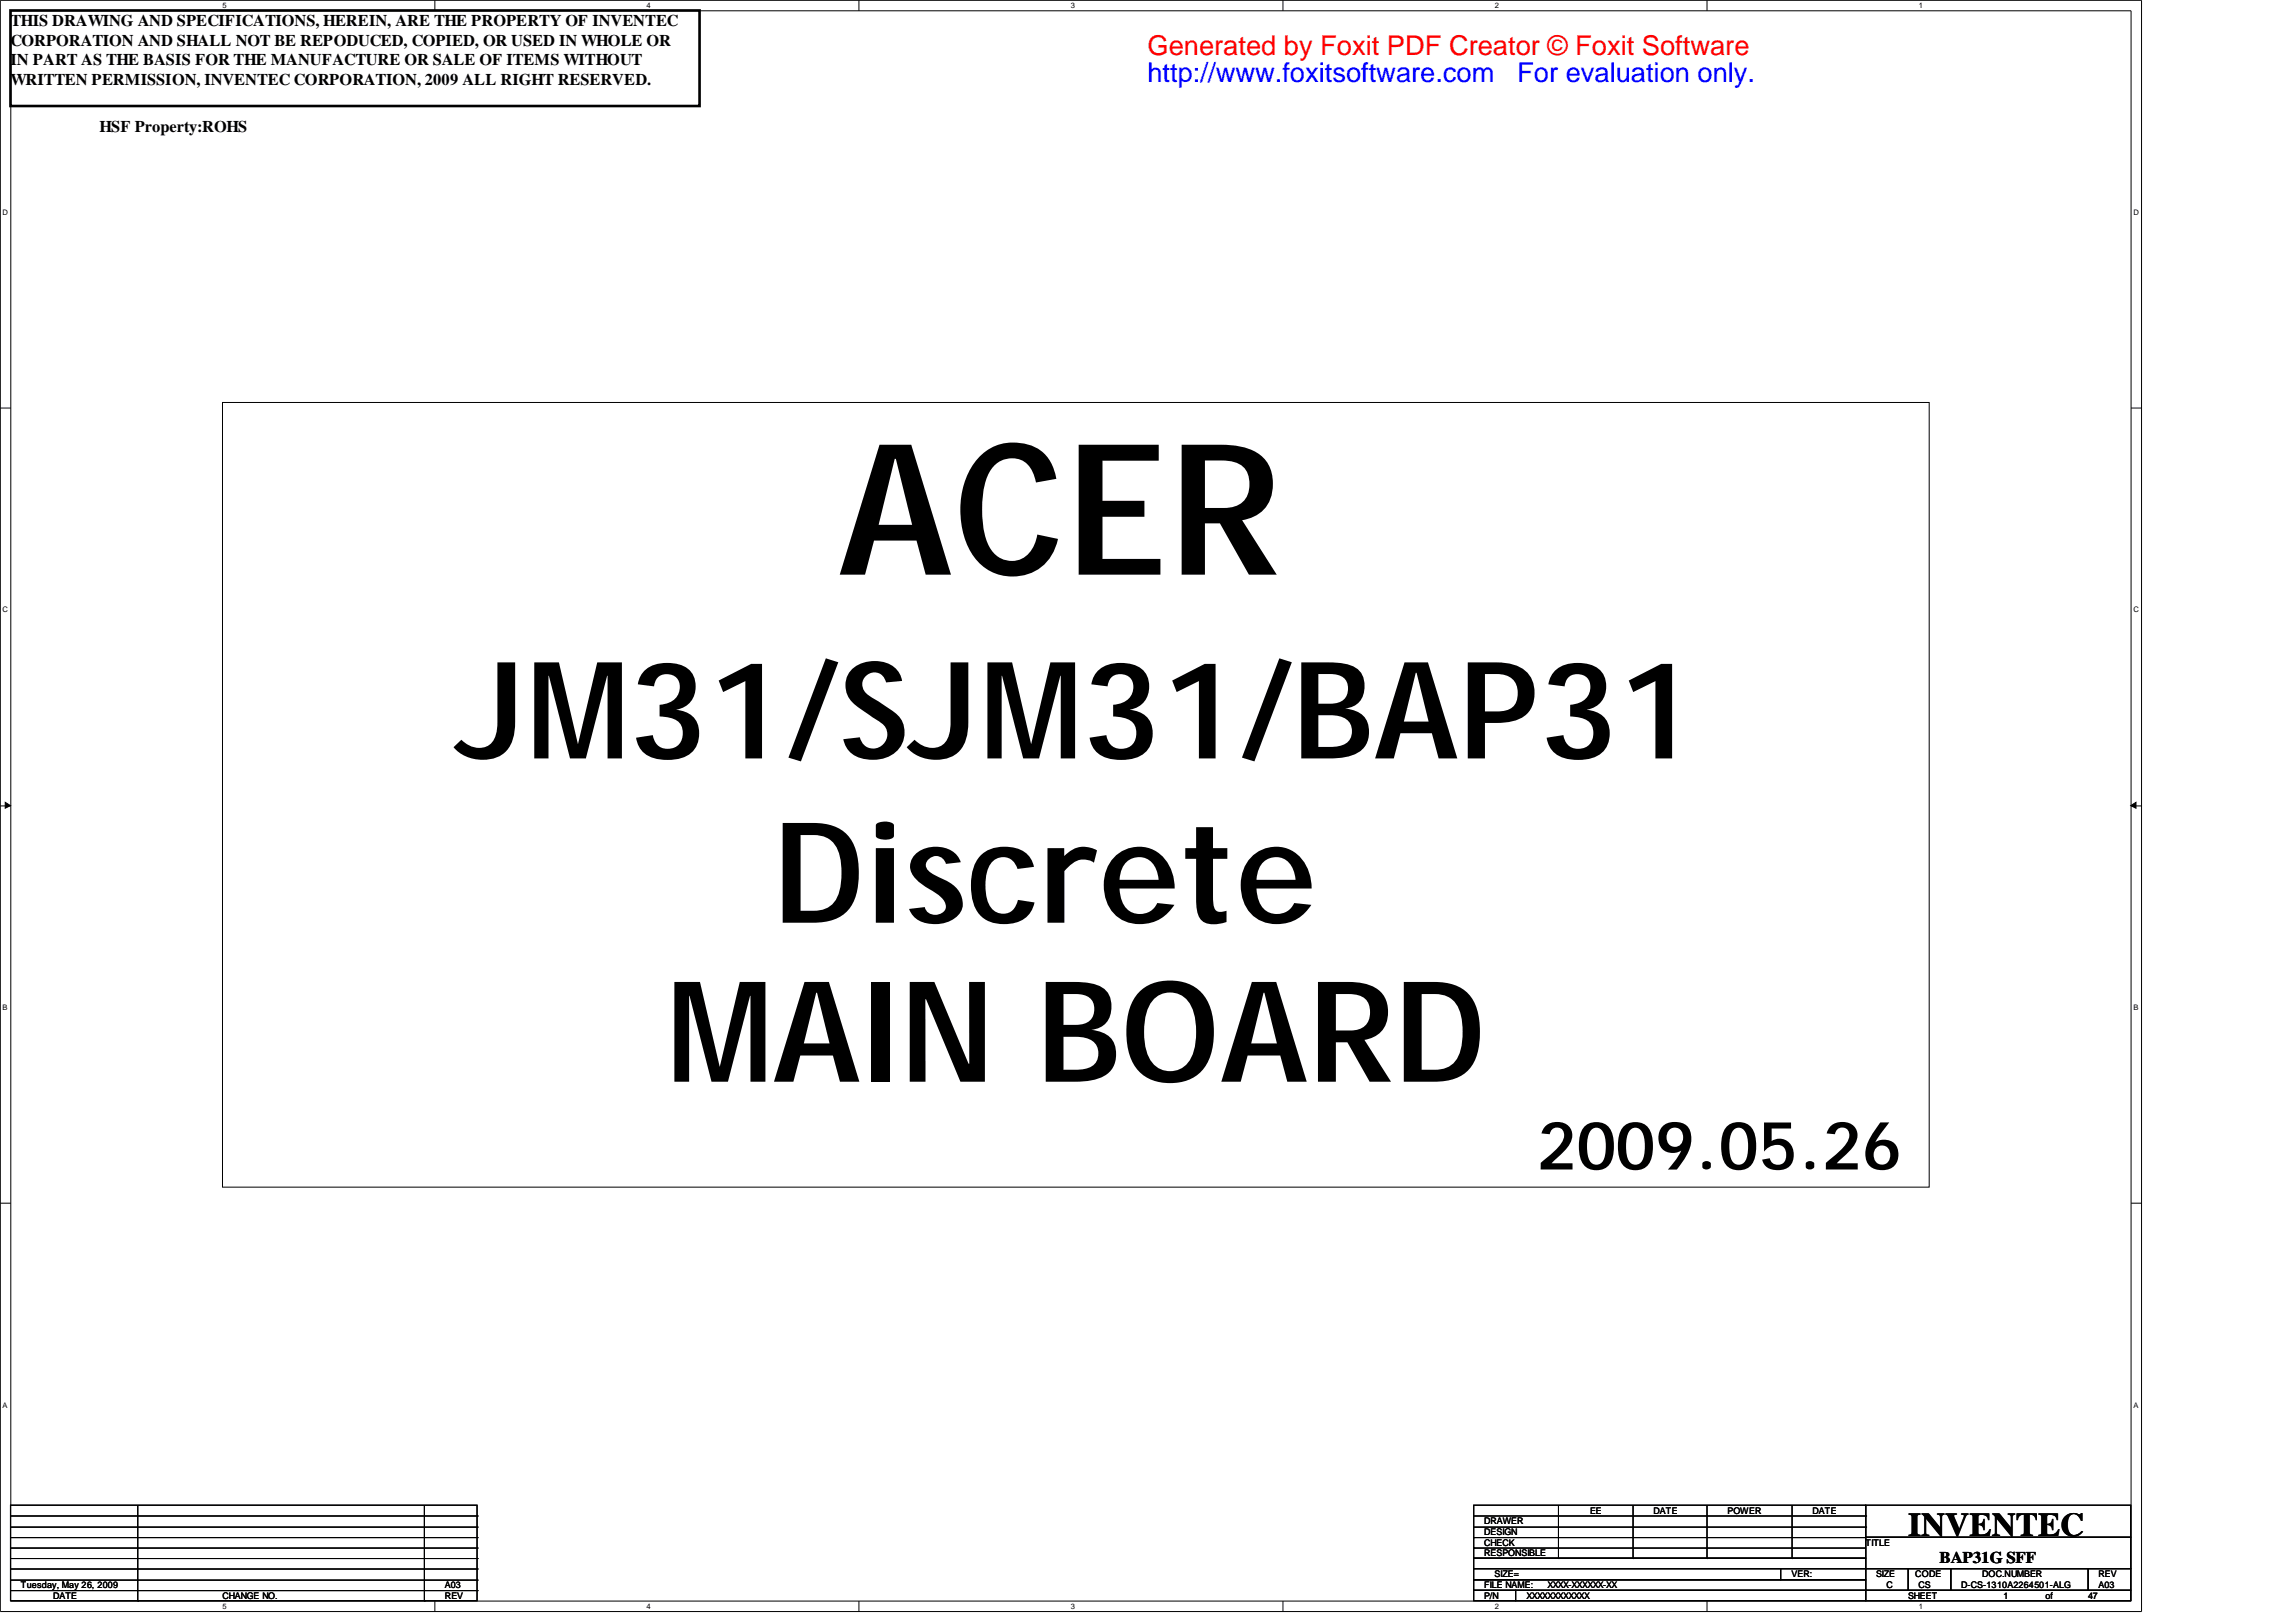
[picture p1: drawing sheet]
<svg xmlns="http://www.w3.org/2000/svg" width="297mm" height="210mm" viewBox="0 0 297 210" stroke-linecap="round" stroke-linejoin="round" font-family="sans-serif">
<defs><g id="words">
<text font-size="23.7" x="108.4" y="74.3">ACER</text>
<g font-size="18.2">
<text x="100.1" y="119.4">Discrete</text>
<text x="86.4" y="139.9">MAIN BOARD</text>
</g>
<text font-size="17.5" x="58.9" y="98.1">JM31/SJM31/BAP31</text>
<text font-size="8.7" x="198.9" y="151.3">2009.05.26</text>
<text font-size="4.3" x="246.9" y="198.7">INVENTEC</text>
<text font-size="3.5" fill="#f00" x="148.5" y="7.1">Generated by Foxit PDF Creator © Foxit Software</text>
<g font-size="3.5" fill="#00f">
<text x="148.5" y="10.6">http://www.foxitsoftware.com</text>
<text x="196.3" y="10.6">For evaluation only.</text>
</g>
<g font-size="2.1">
<text x="1.4" y="3.4">THIS DRAWING AND SPECIFICATIONS, HEREIN, ARE THE PROPERTY OF INVENTEC</text>
<text x="1.4" y="5.9">CORPORATION AND SHALL NOT BE REPODUCED, COPIED, OR USED IN WHOLE OR</text>
<text x="1.4" y="8.5">IN PART AS THE BASIS FOR THE MANUFACTURE OR SALE OF ITEMS WITHOUT</text>
<text x="1.4" y="11">WRITTEN PERMISSION, INVENTEC CORPORATION, 2009 ALL RIGHT RESERVED.</text>
<text x="12.9" y="17.1">HSF Property:ROHS</text>
<text x="250.9" y="202.3">BAP31G SFF</text>
</g>
<g font-size="1.2">
<text x="192" y="197.2">DRAWER</text>
<text x="205.7" y="195.8">EE</text>
<text x="213.9" y="195.8">DATE</text>
<text x="223.5" y="195.8">POWER</text>
<text x="234.5" y="195.8">DATE</text>
<text x="192" y="198.6">DESIGN</text>
<text x="192" y="200">CHECK</text>
<text x="192" y="201.3">RESPONSIBLE</text>
<text x="241.4" y="200">TITLE</text>
<text x="247.8" y="204">CODE</text>
<text x="2.7" y="205.5">Tuesday, May 26, 2009</text>
<text x="6.9" y="206.8">DATE</text>
<text x="28.8" y="206.8">CHANGE NO.</text>
<text x="57.6" y="206.8">REV</text>
<text x="57.6" y="205.5">A03</text>
<text x="192" y="206.8">P/N</text>
<text x="192" y="205.5">FILE NAME:</text>
<text x="193.4" y="204">SIZE=</text>
<text x="197.5" y="206.8">XXXXXXXXXXXX</text>
<text x="200.2" y="205.5">XXXX-XXXXXX-XX</text>
<text x="231.8" y="204">VER:</text>
<text x="242.7" y="204">SIZE</text>
<text x="244.1" y="205.5">C</text>
<text x="246.9" y="206.8">SHEET</text>
<text x="248.2" y="205.5">CS</text>
<text x="253.7" y="205.5">D-CS-1310A2264501-ALG</text>
<text x="256.4" y="204">DOC.NUMBER</text>
<text x="259.2" y="206.8">1</text>
<text x="264.6" y="206.8">of</text>
<text x="270.1" y="206.8">47</text>
<text x="271.5" y="204">REV</text>
<text x="271.5" y="205.5">A03</text>
</g>
<g font-size="1">
<text x="28.8" y="1">5</text>
<text x="83.7" y="1">4</text>
<text x="138.5" y="1">3</text>
<text x="193.4" y="1">2</text>
<text x="248.3" y="1">1</text>
<text x=".3" y="27.8">D</text>
<text x="276" y="27.8">D</text>
<text x=".3" y="79.2">C</text>
<text x="276" y="79.2">C</text>
<text x=".3" y="130.7">B</text>
<text x="276" y="130.7">B</text>
<text x=".3" y="182.1">A</text>
<text x="276" y="182.1">A</text>
<text x="28.8" y="208.1">5</text>
<text x="83.7" y="208.1">4</text>
<text x="138.5" y="208.1">3</text>
<text x="193.4" y="208.1">2</text>
<text x="248.3" y="208.1">1</text>
</g>
</g></defs>
<path d="M0 0h277.1v208.5h-277.1zM1.4 1.4h274.3v205.7h-274.3z" fill="none" stroke="#000" stroke-width=".13"/>
<g fill="#fff">
<path d="M28.8 .2h.5v1.1h-.5z"/>
<path d="M28.8 207.3h.5v1.1h-.5z"/>
</g>
<path d="M56.3 0v1.4M56.3 207.1v1.4" fill="none" stroke="#000" stroke-width=".13"/>
<g fill="#fff">
<path d="M83.7 .2h.5v1.1h-.5z"/>
<path d="M83.7 207.3h.5v1.1h-.5z"/>
</g>
<path d="M111.1 0v1.4M111.1 207.1v1.4" fill="none" stroke="#000" stroke-width=".13"/>
<g fill="#fff">
<path d="M138.5 .2h.5v1.1h-.5z"/>
<path d="M138.5 207.3h.5v1.1h-.5z"/>
</g>
<path d="M166 0v1.4M166 207.1v1.4" fill="none" stroke="#000" stroke-width=".13"/>
<g fill="#fff">
<path d="M193.4 .2h.5v1.1h-.5z"/>
<path d="M193.4 207.3h.5v1.1h-.5z"/>
</g>
<path d="M220.9 0v1.4M220.9 207.1v1.4" fill="none" stroke="#000" stroke-width=".13"/>
<g fill="#fff">
<path d="M248.2 .2h.6v1.1h-.6z"/>
<path d="M248.2 207.3h.6v1.1h-.6z"/>
<path d="M.3 27h.6v1.1h-.6z"/>
<path d="M276 27h.6v1.1h-.6z"/>
<path d="M.3 78.4h.6v1.1h-.6z"/>
<path d="M276 78.4h.6v1.1h-.6z"/>
</g>
<path d="M0 52.8h1.4M275.7 52.8h1.4" fill="none" stroke="#000" stroke-width=".13"/>
<g fill="#fff">
<path d="M.3 129.9h.6v1.1h-.6z"/>
<path d="M276 129.9h.6v1.1h-.6z"/>
</g>
<path d="M0 104.3h1.4M275.7 104.3h1.4" fill="none" stroke="#000" stroke-width=".13"/>
<path d="M.7 103.8l.7 .4-.7 .4zM275.7 104.2l.7-.4v.8z" fill="#000" stroke="#000" stroke-width=".13"/>
<g fill="#fff">
<path d="M.3 181.3h.6v1.1h-.6z"/>
<path d="M276 181.3h.6v1.1h-.6z"/>
</g>
<g fill="none" stroke="#000" stroke-width=".13">
<path d="M28.8 52.1h220.8v101.5h-220.8zM0 155.7h1.4M275.7 155.7h1.4M1.4 194.7h60.3v12.4h-60.3zM1.4 198.9h60.4M1.4 197.6h60.4M1.4 196.1h60.4M17.8 194.8v12.3M54.9 194.8v12.3M61.8 198.9h.1M61.8 197.6h.1M61.8 196.1h.1"/>
<path d="M190.7 194.7h50.7v6.9h-50.7zM190.7 198.9h.1M190.7 198.9h50.7M190.7 197.6h50.7M190.7 196.1h50.7M201.6 194.8v6.8M211.3 194.8v6.8M220.9 194.8v6.8M231.9 194.8v6.8M241.4 194.7h34.3v4.2h-34.3zM241.4 198.9h34.3v4h-34.3zM241.4 196.1h.1"/>
<path d="M241.4 197.6h.1M1.4 205.8h60.4M1.4 204.4h60.4M1.4 203h60.4M1.4 201.6h60.4M1.4 200.3h60.4M17.8 207.1h.1M54.9 207.1h.1M61.8 205.8h.1M61.8 204.4h.1M61.8 203h.1M61.8 201.6h.1"/>
<path d="M61.8 200.3h.1M190.7 204.4h50.7v1.3h-50.7zM190.7 202.9h39.7v1.5h-39.7zM190.7 201.6h50.7v1.3h-50.7zM190.7 205.7h5.4v1.4h-5.4zM190.7 200.3h.1M190.7 200.3h50.7M196.1 205.7h45.3v1.4h-45.3zM201.6 201.6h.1M211.3 201.6h.1M220.9 201.6h.1M230.4 202.9h11v1.5h-11z"/>
<path d="M231.9 201.6h.1M241.4 202.9h5.5v2.8h-5.5zM241.4 205.7h34.3v1.4h-34.3zM246.9 202.9h5.5v2.8h-5.5zM252.4 202.9h17.8v2.8h-17.8zM270.2 202.9h5.5v2.8h-5.5z"/>
</g>
<path d="M1.4 1.4h89.1v12.3h-89.1z" fill="none" stroke="#000" stroke-width=".34"/>
<use href="#words"/>
</svg>
